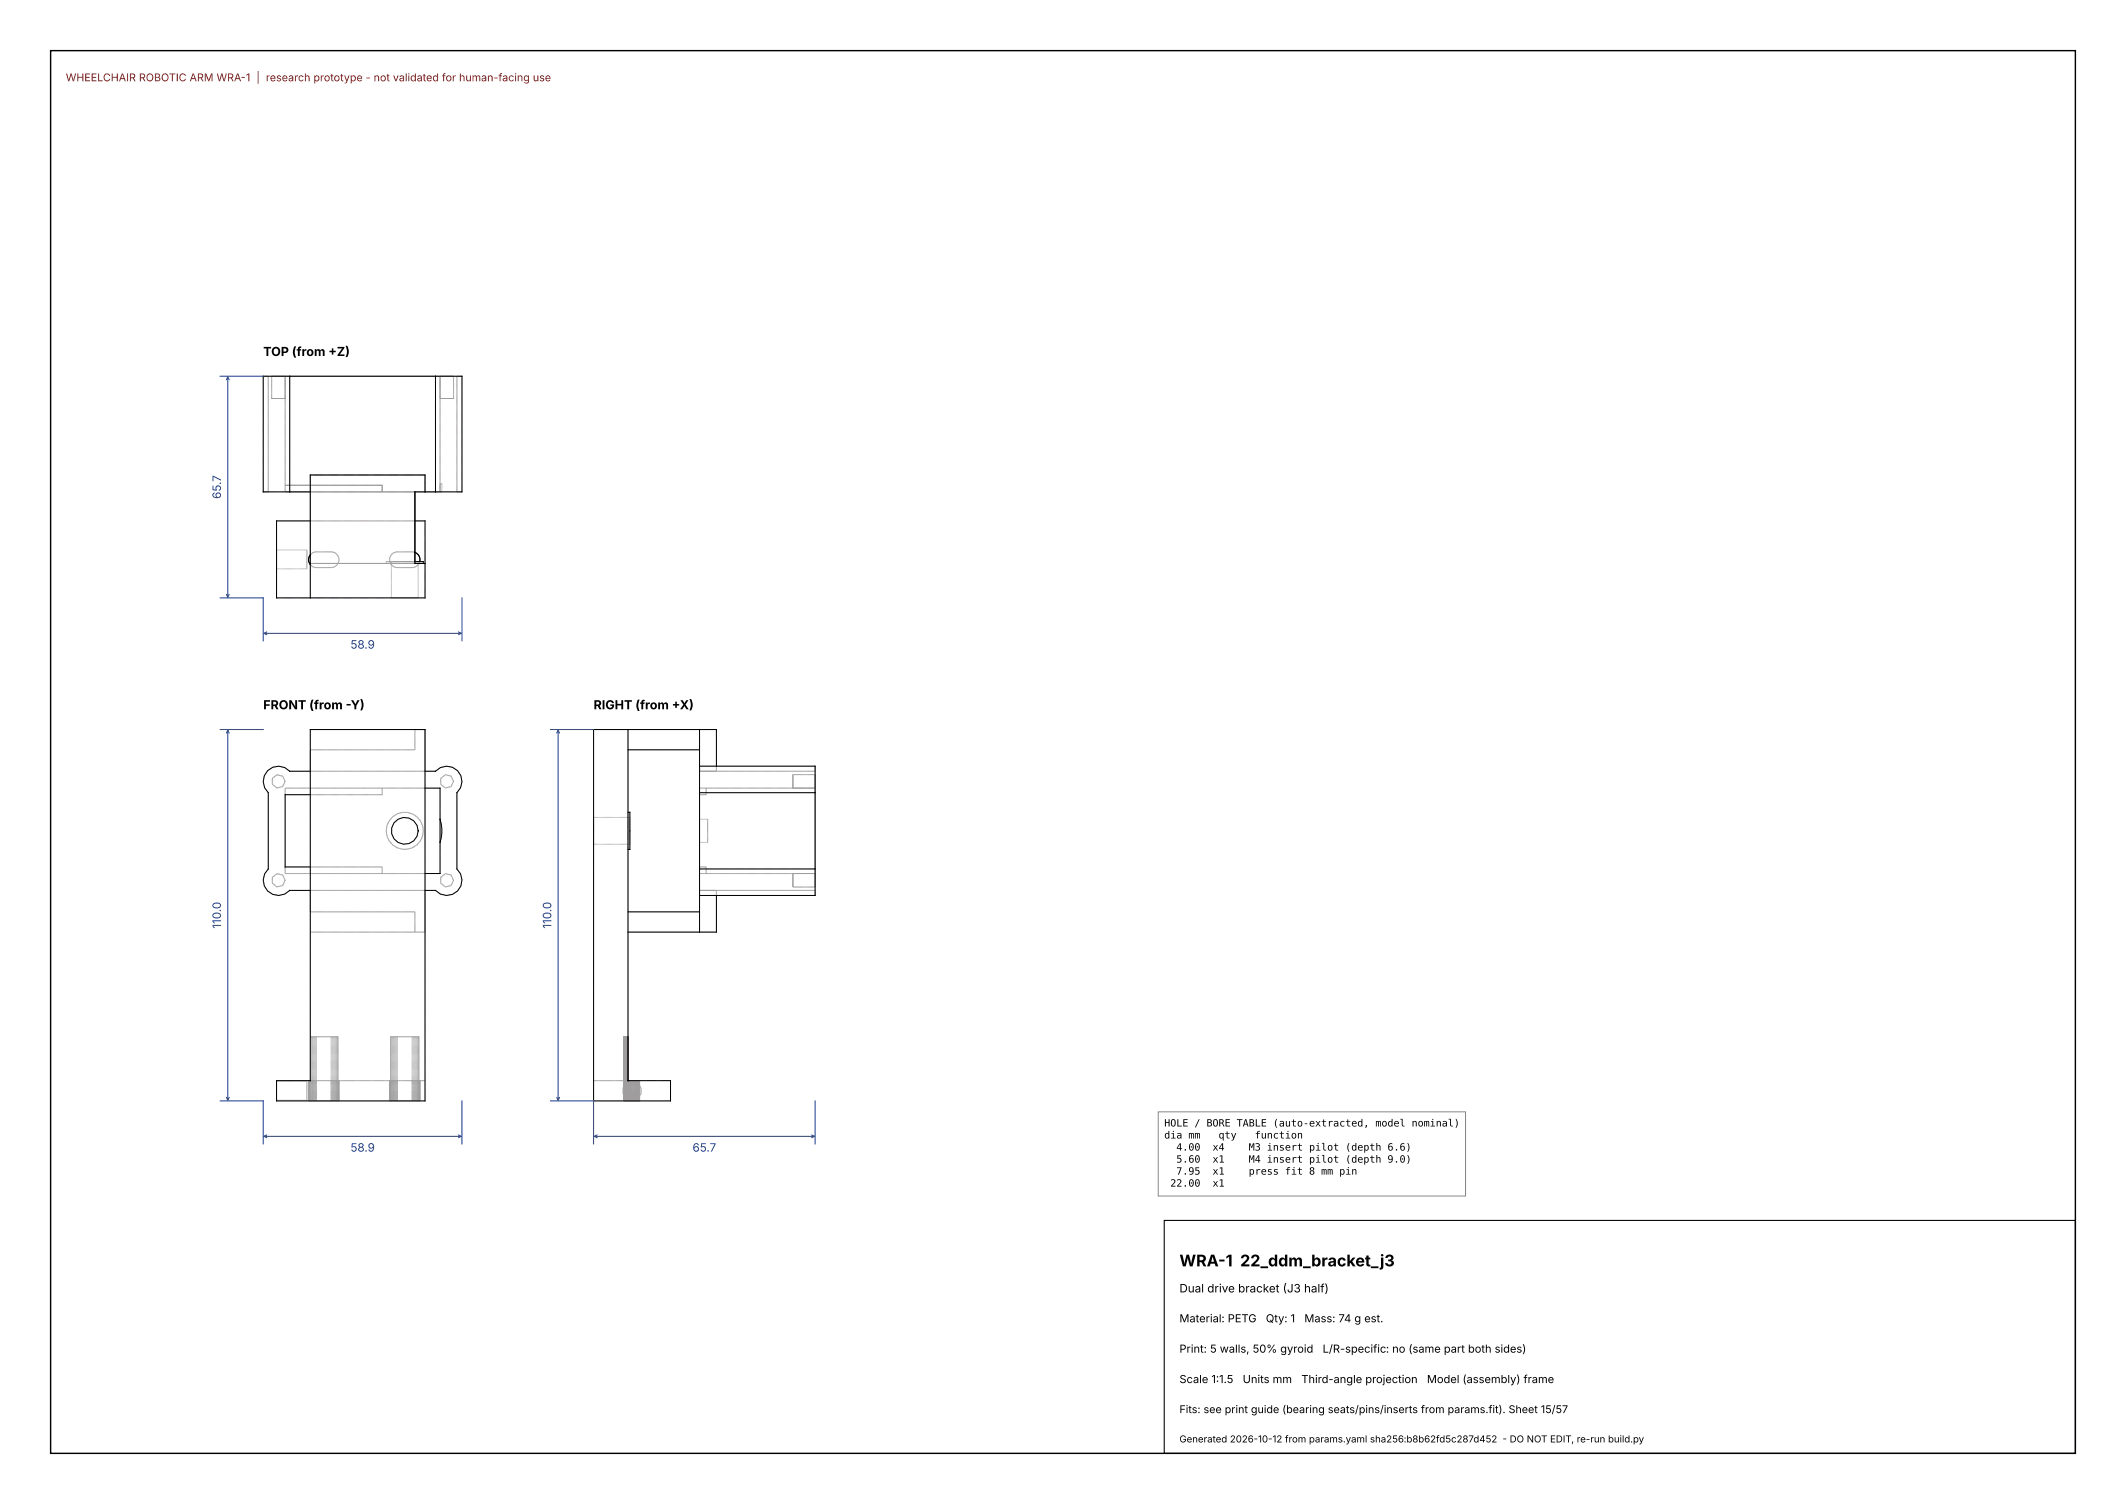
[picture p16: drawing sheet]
<svg xmlns="http://www.w3.org/2000/svg" width="420mm" height="297mm" viewBox="0 0 420 297" stroke-linecap="round" stroke-linejoin="round" font-family="sans-serif">
<defs><g id="words">
<text font-size="3.2" x="233" y="250.1">WRA-1 22_ddm_bracket_j3</text>
<g font-size="2.5">
<text x="52" y="70.3">TOP (from +Z)</text>
<text x="52" y="140.1">FRONT (from -Y)</text>
<text x="117.3" y="140.1">RIGHT (from +X)</text>
</g>
<g font-size="2.3" fill="#1a3b8a">
<text x="43.6" y="98.5" transform="rotate(-90 43.6 98.5)">65.7</text>
<text x="69.2" y="128.1">58.9</text>
<text x="43.6" y="183.4" transform="rotate(-90 43.6 183.4)">110.0</text>
<text x="108.9" y="183.4" transform="rotate(-90 108.9 183.4)">110.0</text>
<text x="69.2" y="227.4">58.9</text>
<text x="136.8" y="227.4">65.7</text>
</g>
<text font-size="2.3" x="233" y="255.2">Dual drive bracket (J3 half)</text>
<g font-size="2.2">
<text x="233" y="261.1">Material: PETG</text>
<text x="250.1" y="261.1">Qty: 1</text>
<text x="257.7" y="261.1">Mass: 74 g est.</text>
<text x="233" y="267.1">Print: 5 walls, 50% gyroid</text>
<text x="261.3" y="267.1">L/R-specific: no (same part both sides)</text>
<text x="233" y="273.1">Scale 1:1.5</text>
<text x="245.5" y="273.1">Units mm</text>
<text x="257.1" y="273.1">Third-angle projection</text>
<text x="281.9" y="273.1">Model (assembly) frame</text>
</g>
<text font-size="2.1" fill="#a01010" x="13" y="16.1">WHEELCHAIR ROBOTIC ARM WRA-1 | research prototype - not validated for human-facing use</text>
<text font-size="2.1" x="233" y="279.1">Fits: see print guide (bearing seats/pins/inserts from params.fit). Sheet 15/57</text>
<g font-size="2">
<text x="230" y="222.5">HOLE / BORE TABLE (auto-extracted, model nominal)</text>
<text x="230" y="224.8">dia mm</text>
<text x="232.4" y="227.2">4.00</text>
<text x="239.5" y="227.2">x4</text>
<text x="240.7" y="224.8">qty</text>
<text x="246.7" y="227.2">M3 insert pilot (depth 6.6)</text>
<text x="247.9" y="224.8">function</text>
<text x="232.4" y="229.6">5.60</text>
<text x="232.4" y="232">7.95</text>
<text x="239.5" y="229.6">x1</text>
<text x="239.5" y="232">x1</text>
<text x="246.7" y="229.6">M4 insert pilot (depth 9.0)</text>
<text x="246.7" y="232">press fit 8 mm pin</text>
<text x="231.2" y="234.3">22.00</text>
<text x="239.5" y="234.3">x1</text>
</g>
<text font-size="1.9" x="233" y="284.8">Generated 2026-10-12 from params.yaml sha256:b8b62fd5c287d452 - DO NOT EDIT, re-run build.py</text>
</g></defs>
<path d="M10 10h400v277h-400z" fill="none" stroke="#000" stroke-width=".28"/>
<path d="M230 241h180v46h-180z" fill="none" stroke="#000" stroke-width=".21"/>
<g fill="none" stroke="#9a9a9a" stroke-width=".2">
<path d="M52 74.3h1v22.8h-1M52 74.3h5.2v22.8h-5.2M52 74.3v22.8M56.3 74.3h-2.6v4.4h2.6M56.3 74.3v22.8h30.6M56.3 74.3h30.6M86.9 74.3h2.7v4.4h-2.7M86.9 74.3v22.8M91.3 74.3h-5.3v22.8h5.3M91.3 74.3h-1v22.8h1M91.3 74.3v22.8M56.3 95.8h19.2v1.3"/>
<path d="M82 97.1v14.2h-5.7M84 97.1v-3.3h-22.7v24.3M86.9 95.5h.4v1.6h-.4M54.6 108.6v3.7M54.6 102.9h29.4v15.2h-29.4zM54.6 112.3h6M54.6 108.6h6M60.6 108.6v3.7M61.3 111.3h22.7M61.4 109.4l.9-.4h3.1a1.55 1.55 0 0 1 1.6 1.5 1.55 1.55 0 0 1-1.6 1.6h-2.9a1.55 1.55 0 0 1-1.4-1 1.55 1.55 0 0 1 .3-1.7zM76.3 111.3h7.3M76.3 110.9h5.7"/>
<path d="M76.3 110.9h7.3M76.3 110.9v.4M77.3 110.9h5.3v7.2h-5.3zM77.4 109.4l.9-.4h3.1a1.55 1.55 0 0 1 1.6 1.5 1.55 1.55 0 0 1-1.6 1.6h-2.9a1.55 1.55 0 0 1-1.4-1 1.55 1.55 0 0 1 .3-1.7zM52.9 152.2a3 3 0 0 1 4.3 .1h28.8a3 3 0 0 1 4.4-.1 3 3 0 0 1-.1 4.3v15.1a3 3 0 0 1 .1 4.4 3 3 0 0 1-4.4-.2h-28.8a3 3 0 0 1-4.3 .2 3 3 0 0 1 .1-4.4v-15.1a3 3 0 0 1-.1-4.3zM53.8 153.7l.9-.7 1.1 .3 .5 1-.5 1-1.1 .3-.9-.7zM56.3 155.6h30.6v16.9h-30.6zM75.5 155.6v1.3h-19.2M82 144.1v4h-20.7M87.1 153.7l.9-.7 1.1 .3 .5 1-.5 1-1.1 .3-.9-.7zM124.1 148.1h14.1M124.1 144.1v69.3"/>
<path d="M138.2 151.3v1M138.2 151.3v5.2h22.8v-5.2M138.2 144.1v8.2M138.2 151.3h22.8M139.5 155.6v1.3h-1.3M141.5 152.3v-8.2h-24.2v73.3h15.2v-4h-15.2M156.6 153v2.6zM156.6 153h4.4M161 151.3v1h-22.8M161 153v2.6M161 155.6h-22.8v16.9h22.8M161 155.6v16.9"/>
<path d="M53.8 173.3l.9-.8 1.1 .3 .5 1-.5 1.1-1.1 .2-.9-.7zM56.3 171.2h19.2v1.3M86.9 161.8a7.3 7.3 0 0 1 0 4.6M87.1 173.3l.9-.8 1.1 .3 .5 1-.5 1.1-1.1 .2-.9-.7zM117.3 161.4v5.3M117.3 161.4h7.1M117.3 166.7h7.1M124.1 160.4v7.3zM124.4 160.4v7.3M124.4 161.4v5.3M138.2 176.8v-5.2h22.8v5.2M138.2 175.8v1"/>
<path d="M138.2 175.8h22.8v1M138.2 171.2h1.3v1.3M138.2 175.8v8.3M138.2 176.8h22.8M139.8 161.8h-1.6v4.6h1.6M139.8 161.8v4.6M141.5 175.8v8.3h-17.4M156.6 172.5v2.7zM156.6 175.2h4.4M161 172.5v2.7M61.3 180.1h20.7v4M61.3 184.1h22.7"/>
<path d="M124.1 180.1h14.1M54.6 213.5h6v3.8h-6zM61 213.4v4M61.1 213.4v4M61.2 213.4v4M61.3 204.7h5.5v12.7M61.4 204.7v12.7M61.6 204.7v12.7M61.7 204.7v12.7M61.9 204.7v12.7M62.1 204.7v12.7M62.3 204.7v12.7"/>
<path d="M62.5 204.7v12.7M65.4 204.7v12.7M65.6 204.7v12.7M65.8 204.7v12.7M66 204.7v12.7M66.2 204.7v12.7M66.4 204.7v12.7M66.5 204.7v12.7M66.6 204.7v12.7M66.8 213.4v4M66.9 213.4v4M67 213.4v4"/>
<path d="M77 213.4v4M77.1 213.4v4M77.2 213.4v-8.7h5.6v12.7M77.2 204.7v12.7M77.3 204.7v12.7M77.4 204.7v12.7M77.6 204.7v12.7M77.7 204.7v12.7M77.9 204.7v12.7M78.1 204.7v12.7M78.3 204.7v12.7M78.5 204.7v12.7"/>
<path d="M81.4 204.7v12.7M81.6 204.7v12.7M81.8 204.7v12.7M82 204.7v12.7M82.2 204.7v12.7M82.4 204.7v12.7M82.5 204.7v12.7M82.6 204.7v12.7M82.8 213.4v4M82.9 213.4v4M83 213.4v4M84 213.4h-29.4v4h29.4v-73.3h-22.7v73.3"/>
<path d="M123.3 204.7v12.7M123.4 204.7v12.7M123.5 204.7v12.7M123.6 204.7v12.7M123.7 204.7v12.7M123.8 204.7v8.7M123.9 204.7v12.7M124 204.7v12.7M124.1 204.7h-.9v12.7M124.2 213.4v4M124.4 213.4v4M124.6 213.4v4"/>
<path d="M124.8 213.4v4M125 213.4v4M125.2 213.4v4M125.4 213.4v4M125.6 213.4v4M125.7 213.4v4M125.9 213.4v4M126 213.4v4M126.1 213.4v4M126.2 213.4v4M126.3 213.4v4"/>
<circle cx="80" cy="164.1" r="3.7"/>
<circle cx="80" cy="164.1" r="2.65"/>
<circle cx="124.9" cy="215.4" r="1.87"/>
</g>
<g fill="none" stroke="#000" stroke-width=".2">
<path d="M57.2 74.3h-5.2v22.8h5.2M57.2 74.3h28.8M57.2 74.3v22.8M86 74.3h5.3v22.8h-5.3M86 74.3v22.8M57.2 97.1h4.1M84 97.1v-3.3h-22.7v24.3M86 97.1h-4v14.2M61.3 111.5h.1M61.3 109.6a1.55 1.55 0 0 0 0 1.9M61.3 102.9h-6.7v15.2h29.4v-15.2h-2M61.3 109.6h.1"/>
<path d="M82 110.9h1.6v.4h-1.6M82 111.3h2M82 109.1a1.54 1.54 0 0 1 .9 1.8M61.3 152.3h-4.1a3 3 0 0 0-4.3-.1 3 3 0 0 0 .1 4.3v15.1a3 3 0 0 0-.1 4.4 3 3 0 0 0 4.3-.2h4.1M61.3 156.9h-5v14.3h5M61.3 144.1h22.7v73.3h-29.4v-4h6.7zM84 152.3h2a3 3 0 0 1 4.4-.1 3 3 0 0 1-.1 4.3v15.1a3 3 0 0 1 .1 4.4 3 3 0 0 1-4.4-.2h-2M84 155.6h2.9v16.9h-2.9M124.1 144.1v69.3h8.4v4h-15.2v-73.3h24.2v7.2M124.1 148.1h14.1M138.2 151.3v5.2M138.2 151.3h22.8v5.2"/>
<path d="M138.2 144.1v7.2M138.2 156.5v15.1M138.2 156.5h22.8M161 156.5v15.1M86.9 161.8a7.3 7.3 0 0 1 0 4.6M124.1 160.4h.3v7.3h-.3M138.2 171.6v5.2M138.2 176.8v7.3M138.2 171.6h22.8M141.5 176.8v7.3h-17.4M161 171.6v5.2h-22.8M124.1 180.1h14.1"/>
<circle cx="80" cy="164.1" r="2.65"/>
</g>
<g fill="none" stroke="#1a3b8a" stroke-width=".2">
<path d="M43.5 74.3h8.5M44.7 75l.3-.6 .3 .6M45 74.4v43.5M43.5 118.1h8.5v8.5M44.7 117.4l.3 .5 .3-.5M91.3 118.1v8.5M52.1 125.1h39M52.7 124.8l-.6 .3 .6 .2M90.6 124.8l.5 .3-.5 .2M43.5 144.1h8.5M44.7 144.8l.3-.6 .3 .6M45 144.2v73.1"/>
<path d="M108.8 144.1h8.5M110 144.8l.3-.6 .2 .6M110.3 144.2v73.1M43.5 217.4h8.5v8.5M44.7 216.7l.3 .6 .3-.6M91.3 217.4v8.5M108.8 217.4h8.5v8.5M110 216.7l.3 .6 .2-.6M161 217.4v8.5M52.1 224.4h39M52.7 224.1l-.6 .3 .6 .3M90.6 224.1l.5 .3-.5 .3"/>
<path d="M117.4 224.4h43.5M118 224.1l-.6 .3 .6 .3M160.3 224.1l.6 .3-.6 .3"/>
</g>
<path d="M228.8 219.6h60.7v16.6h-60.7z" fill="#fff" stroke="#888" stroke-width=".2"/>
<use href="#words"/>
</svg>
